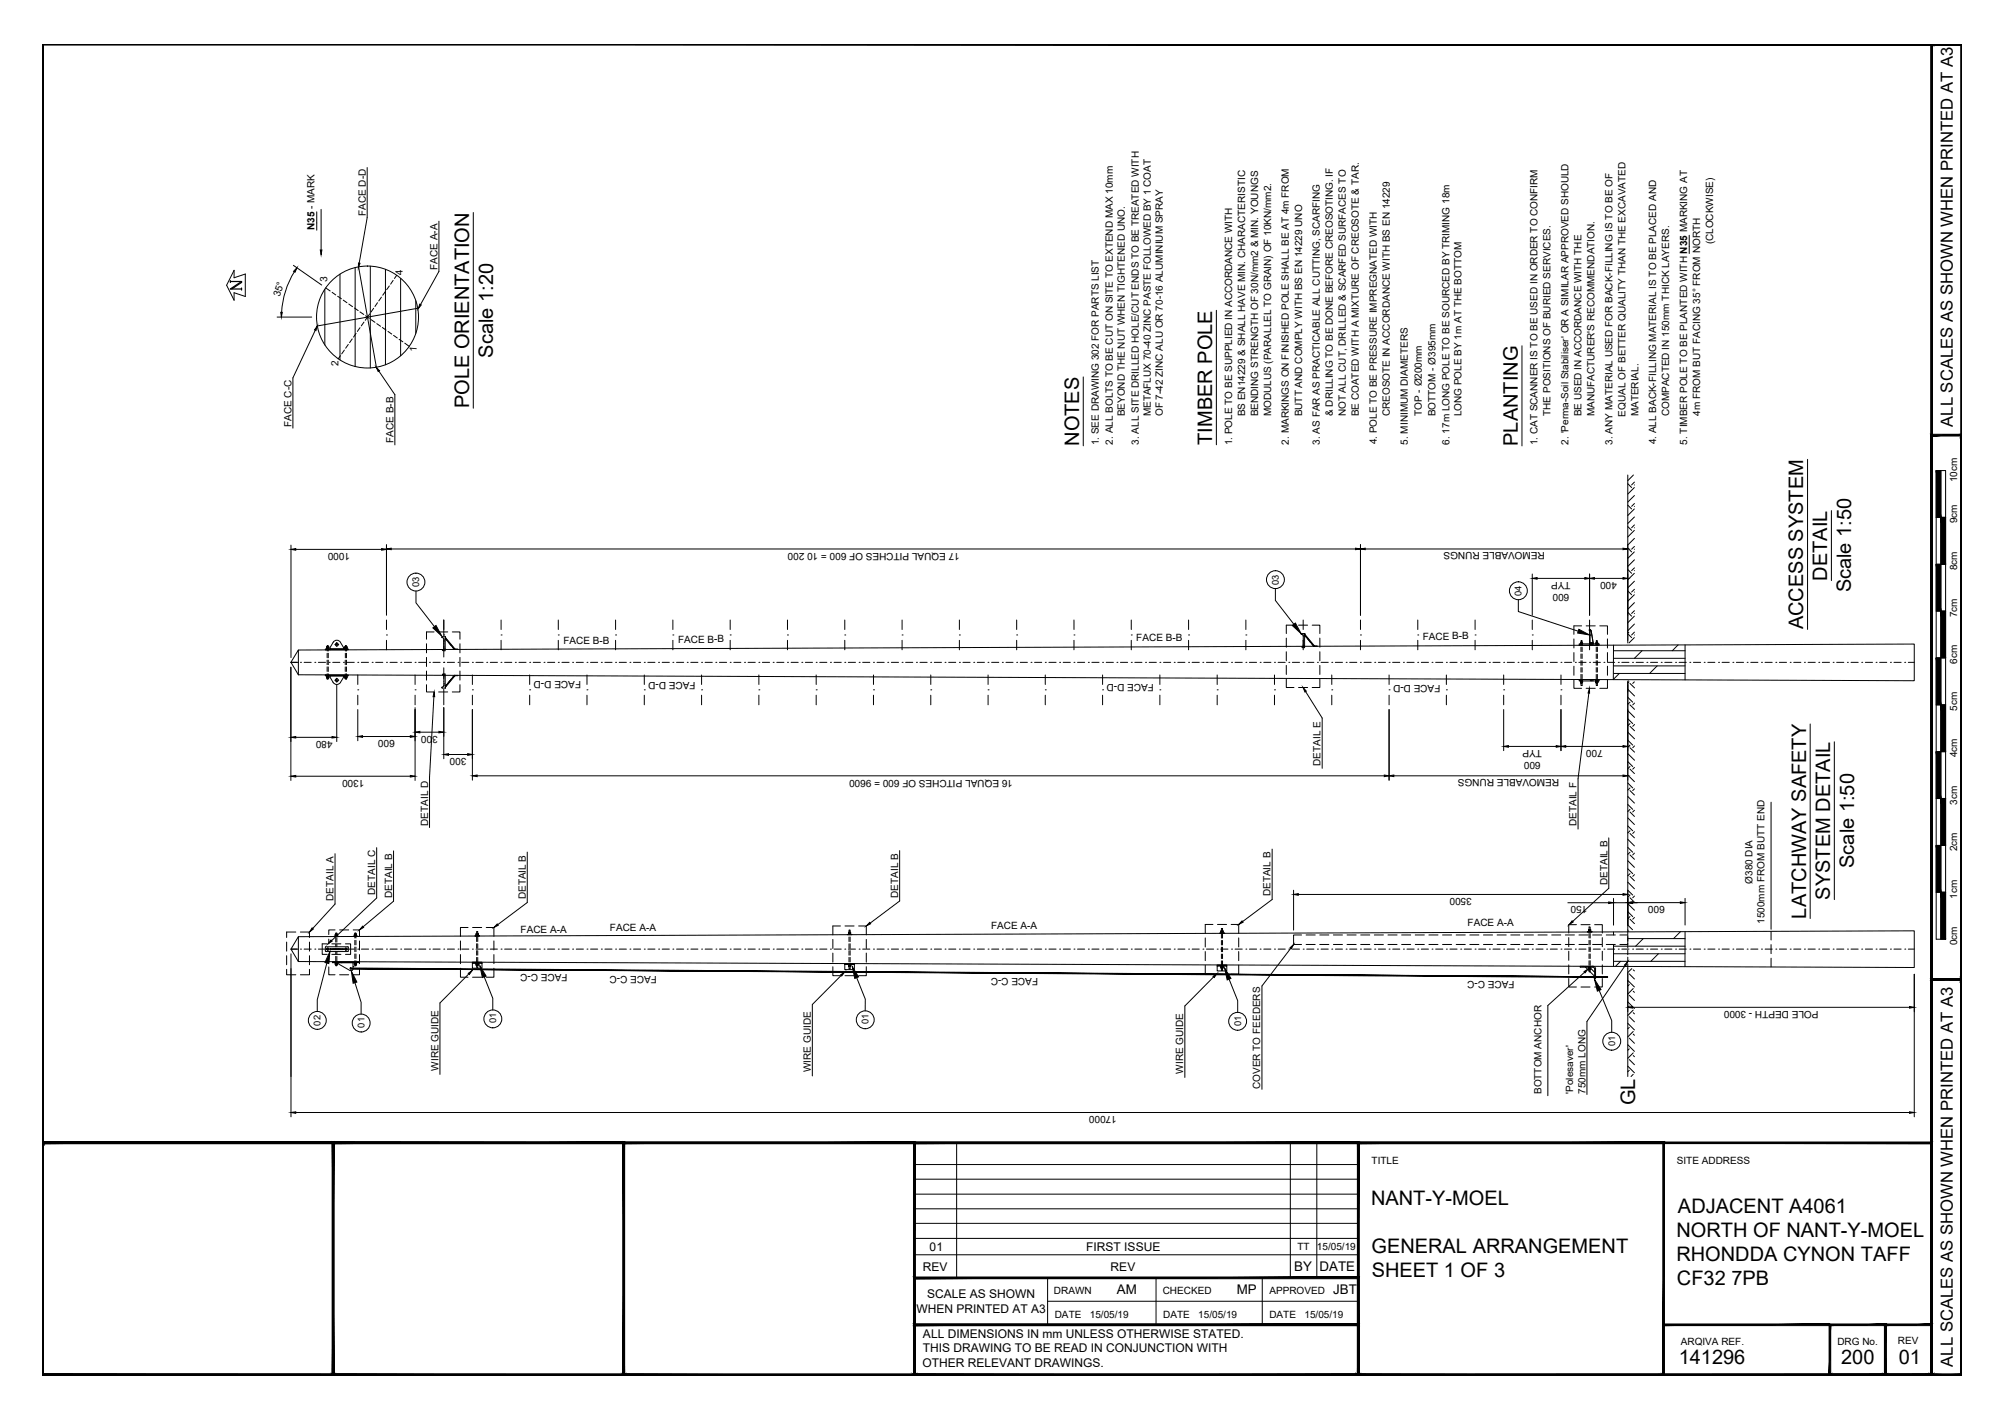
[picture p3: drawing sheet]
<svg xmlns="http://www.w3.org/2000/svg" width="420mm" height="297mm" viewBox="0 0 420 297" stroke-linecap="round" stroke-linejoin="round" font-family="sans-serif">
<defs><g id="words">
<g font-size="4.2">
<text x="103.3" y="74.9" transform="rotate(-90 103.3 74.9)">Scale 1:20</text>
<text x="98.2" y="85.5" transform="rotate(-90 98.2 85.5)">POLE ORIENTATION</text>
<text x="226" y="93.4" transform="rotate(-90 226 93.4)">NOTES</text>
<text x="253.9" y="93.2" transform="rotate(-90 253.9 93.2)">TIMBER POLE</text>
<text x="317.9" y="93.4" transform="rotate(-90 317.9 93.4)">PLANTING</text>
<text x="382.7" y="121.6" transform="rotate(-90 382.7 121.6)">DETAIL</text>
<text x="387.8" y="124.1" transform="rotate(-90 387.8 124.1)">Scale 1:50</text>
<text x="377.7" y="131.8" transform="rotate(-90 377.7 131.8)">ACCESS SYSTEM</text>
<text x="388.4" y="181.8" transform="rotate(-90 388.4 181.8)">Scale 1:50</text>
<text x="383.3" y="188.4" transform="rotate(-90 383.3 188.4)">SYSTEM DETAIL</text>
<text x="378.3" y="192.4" transform="rotate(-90 378.3 192.4)">LATCHWAY SAFETY</text>
<text x="342.5" y="231.5" transform="rotate(-90 342.5 231.5)">GL</text>
<text x="287.2" y="252.5">NANT-Y-MOEL</text>
<text x="351.5" y="254">ADJACENT A4061</text>
<text x="287.3" y="262.5">GENERAL ARRANGEMENT</text>
<text x="351.1" y="259.1">NORTH OF NANT-Y-MOEL</text>
<text x="287.3" y="267.5">SHEET 1 OF 3</text>
<text x="351.1" y="264.1">RHONDDA CYNON TAFF</text>
<text x="351.2" y="269.2">CF32 7PB</text>
<text x="351.6" y="285.7">141296</text>
<text x="385.6" y="285.7">200</text>
<text x="397.7" y="285.7">01</text>
</g>
<g font-size="3.5">
<text x="409" y="89.4" transform="rotate(-90 409 89.4)">ALL SCALES AS SHOWN WHEN PRINTED AT A3</text>
<text x="409" y="286.3" transform="rotate(-90 409 286.3)">ALL SCALES AS SHOWN WHEN PRINTED AT A3</text>
</g>
<g font-size="2.8">
<text x="271.1" y="266.3">BY</text>
<text x="276.4" y="266.3">DATE</text>
<text x="233.9" y="271.1">AM</text>
<text x="259" y="271.1">MP</text>
<text x="279.3" y="271.1">JBT</text>
</g>
<g font-size="2.5">
<text x="194.7" y="262">01</text>
<text x="227.5" y="262">FIRST ISSUE</text>
<text x="193.3" y="266.2">REV</text>
<text x="232.6" y="266.2">REV</text>
<text x="192" y="275">WHEN PRINTED AT A3</text>
<text x="194.2" y="272">SCALE AS SHOWN</text>
<text x="193.3" y="280.3">ALL DIMENSIONS IN mm UNLESS OTHERWISE STATED.</text>
<text x="193.2" y="286.3">OTHER RELEVANT DRAWINGS.</text>
<text x="193.3" y="283.3">THIS DRAWING TO BE READ IN CONJUNCTION WITH</text>
</g>
<g font-size="2.1">
<text x="76.6" y="45.3" transform="rotate(-90 76.6 45.3)">FACE D-D</text>
<text x="65.9" y="48.2" transform="rotate(-90 65.9 48.2)">N35 - MARK</text>
<text x="358.8" y="51.2" transform="rotate(-90 358.8 51.2)">(CLOCKWISE)</text>
<text x="68.5" y="59.1" transform="rotate(-87 68.5 59.1)">3</text>
<text x="84.4" y="57.5" transform="rotate(-92 84.4 57.5)">4</text>
<text x="91.6" y="56.5" transform="rotate(-90 91.6 56.5)">FACE A-A</text>
<text x="58.6" y="62.3" transform="rotate(-73 58.6 62.3)">35°</text>
<text x="70.9" y="76.8" transform="rotate(-90 70.9 76.8)">2</text>
<text x="87.3" y="73.6" transform="rotate(-85 87.3 73.6)">1</text>
<text x="61.1" y="89.5" transform="rotate(-90 61.1 89.5)">FACE C-C</text>
<text x="235.6" y="87.2" transform="rotate(-90 235.6 87.2)">BEYOND THE NUT WHEN TIGHTENED UNO.</text>
<text x="241" y="87.2" transform="rotate(-90 241 87.2)">METAFLUX 70-40 ZINC PASTE FOLLOWED BY 1 COAT</text>
<text x="243.6" y="87.2" transform="rotate(-90 243.6 87.2)">OF 7-42 ZINC ALU OR 70-16 ALUMINIUM SPRAY</text>
<text x="260.8" y="87.2" transform="rotate(-90 260.8 87.2)">BS EN14229 &amp; SHALL HAVE MIN. CHARACTERISTIC</text>
<text x="263.5" y="87.2" transform="rotate(-90 263.5 87.2)">BENDING STRENGTH OF 30N/mm2 &amp; MIN. YOUNGS</text>
<text x="266.2" y="87.2" transform="rotate(-90 266.2 87.2)">MODULUS (PARALLEL TO GRAIN) OF 10KN/mm2.</text>
<text x="272.7" y="87.2" transform="rotate(-90 272.7 87.2)">BUTT AND COMPLY WITH BS EN 14229 UNO</text>
<text x="279.2" y="87.2" transform="rotate(-90 279.2 87.2)">&amp; DRILLING TO BE DONE BEFORE CREOSOTING. IF</text>
<text x="281.9" y="87.2" transform="rotate(-90 281.9 87.2)">NOT ALL CUT, DRILLED &amp; SCARFED SURFACES TO</text>
<text x="284.6" y="87.2" transform="rotate(-90 284.6 87.2)">BE COATED WITH A MIXTURE OF CREOSOTE &amp; TAR.</text>
<text x="291.1" y="87.2" transform="rotate(-90 291.1 87.2)">CREOSOTE IN ACCORDANCE WITH BS EN 14229</text>
<text x="297.8" y="87.1" transform="rotate(-90 297.8 87.1)">TOP - Ø200mm</text>
<text x="300.7" y="87.2" transform="rotate(-90 300.7 87.2)">BOTTOM - Ø395mm</text>
<text x="306.1" y="87.2" transform="rotate(-90 306.1 87.2)">LONG POLE BY 1m AT THE BOTTOM</text>
<text x="324.8" y="87.1" transform="rotate(-90 324.8 87.1)">THE POSITIONS OF BURIED SERVICES.</text>
<text x="331.3" y="87.2" transform="rotate(-90 331.3 87.2)">BE USED IN ACCORDANCE WITH THE</text>
<text x="334" y="87.2" transform="rotate(-90 334 87.2)">MANUFACTURER'S RECOMMENDATION.</text>
<text x="340.5" y="87.2" transform="rotate(-90 340.5 87.2)">EQUAL OF BETTER QUALITY THAN THE EXCAVATED</text>
<text x="343.2" y="87.2" transform="rotate(-90 343.2 87.2)">MATERIAL.</text>
<text x="349.6" y="87.2" transform="rotate(-90 349.6 87.2)">COMPACTED IN 150mm THICK LAYERS.</text>
<text x="356.1" y="87.1" transform="rotate(-90 356.1 87.1)">4m FROM BUT FACING 35° FROM NORTH</text>
<text x="82.4" y="92.7" transform="rotate(-90 82.4 92.7)">FACE B-B</text>
<text x="230.2" y="93.3" transform="rotate(-90 230.2 93.3)">1. SEE DRAWING 302 FOR PARTS LIST</text>
<text x="233.1" y="93.1" transform="rotate(-90 233.1 93.1)">2. ALL BOLTS TO BE CUT ON SITE TO EXTEND MAX 10mm</text>
<text x="238.5" y="93.2" transform="rotate(-90 238.5 93.2)">3. ALL SITE DRILLED HOLE/CUT ENDS TO BE TREATED WITH</text>
<text x="258" y="93.3" transform="rotate(-90 258 93.3)">1. POLE TO BE SUPPLIED IN ACCORDANCE WITH</text>
<text x="270" y="93.1" transform="rotate(-90 270 93.1)">2. MARKINGS ON FINISHED POLE SHALL BE AT 4m FROM</text>
<text x="276.4" y="93.2" transform="rotate(-90 276.4 93.2)">3. AS FAR AS PRACTICABLE ALL CUTTING, SCARFING</text>
<text x="288.4" y="93.1" transform="rotate(-90 288.4 93.1)">4. POLE TO BE PRESSURE IMPREGNATED WITH</text>
<text x="294.8" y="93.2" transform="rotate(-90 294.8 93.2)">5. MINIMUM DIAMETERS</text>
<text x="303.6" y="93.2" transform="rotate(-90 303.6 93.2)">6. 17m LONG POLE TO BE SOURCED BY TRIMING 18m</text>
<text x="322.1" y="93.3" transform="rotate(-90 322.1 93.3)">1. CAT SCANNER IS TO BE USED IN ORDER TO CONFIRM</text>
<text x="328.5" y="93.1" transform="rotate(-90 328.5 93.1)">2. 'Perma-Soil Stabiliser' OR A SIMILAR APPROVED SHOULD</text>
<text x="337.7" y="93.2" transform="rotate(-90 337.7 93.2)">3. ANY MATERIAL USED FOR BACK-FILLING IS TO BE OF</text>
<text x="346.9" y="93.1" transform="rotate(-90 346.9 93.1)">4. ALL BACK-FILLING MATERIAL IS TO BE PLACED AND</text>
<text x="353.4" y="93.2" transform="rotate(-90 353.4 93.2)">5. TIMBER POLE TO BE PLANTED WITH N35 MARKING AT</text>
<text x="409.9" y="101" transform="rotate(-90 409.9 101)">10cm</text>
<text x="409.9" y="109.6" transform="rotate(-90 409.9 109.6)">9cm</text>
<text x="73.3" y="115.8" transform="rotate(-180 73.3 115.8)">1000</text>
<text x="201" y="115.8" transform="rotate(-180 201 115.8)">17 EQUAL PITCHES OF 600 = 10 200</text>
<text x="323.6" y="115.7" transform="rotate(-180 323.6 115.7)">REMOVABLE RUNGS</text>
<text x="409.9" y="119.5" transform="rotate(-90 409.9 119.5)">8cm</text>
<text x="328.7" y="124.4" transform="rotate(-180 328.7 124.4)">600</text>
<text x="329" y="121.9" transform="rotate(-180 329 121.9)">TYP</text>
<text x="338.7" y="121.9" transform="rotate(-180 338.7 121.9)">400</text>
<text x="409.9" y="129.3" transform="rotate(-90 409.9 129.3)">7cm</text>
<text x="118" y="135">FACE B-B</text>
<text x="142" y="134.6">FACE B-B</text>
<text x="238" y="134.2">FACE B-B</text>
<text x="298" y="134">FACE B-B</text>
<text x="121.7" y="142.6" transform="rotate(-180 121.7 142.6)">FACE D-D</text>
<text x="145.7" y="142.9" transform="rotate(-180 145.7 142.9)">FACE D-D</text>
<text x="241.7" y="143.3" transform="rotate(-180 241.7 143.3)">FACE D-D</text>
<text x="301.7" y="143.6" transform="rotate(-180 301.7 143.6)">FACE D-D</text>
<text x="409.9" y="139.1" transform="rotate(-90 409.9 139.1)">6cm</text>
<text x="409.9" y="148.9" transform="rotate(-90 409.9 148.9)">5cm</text>
<text x="69.6" y="155.2" transform="rotate(-180 69.6 155.2)">480</text>
<text x="82.7" y="155" transform="rotate(-180 82.7 155)">600</text>
<text x="91.7" y="154.1" transform="rotate(-180 91.7 154.1)">300</text>
<text x="97.7" y="158.8" transform="rotate(-180 97.7 158.8)">300</text>
<text x="276.6" y="160.4" transform="rotate(-90 276.6 160.4)">DETAIL E</text>
<text x="322.7" y="159.6" transform="rotate(-180 322.7 159.6)">600</text>
<text x="323" y="157.1" transform="rotate(-180 323 157.1)">TYP</text>
<text x="335.7" y="157.1" transform="rotate(-180 335.7 157.1)">700</text>
<text x="409.9" y="158.6" transform="rotate(-90 409.9 158.6)">4cm</text>
<text x="76.3" y="163.3" transform="rotate(-180 76.3 163.3)">1300</text>
<text x="212.2" y="163.3" transform="rotate(-180 212.2 163.3)">16 EQUAL PITCHES OF 600 = 9600</text>
<text x="326.6" y="163.3" transform="rotate(-180 326.6 163.3)">REMOVABLE RUNGS</text>
<text x="89.6" y="173" transform="rotate(-90 89.6 173)">DETAIL D</text>
<text x="330.2" y="173.1" transform="rotate(-90 330.2 173.1)">DETAIL F</text>
<text x="409.9" y="168.6" transform="rotate(-90 409.9 168.6)">3cm</text>
<text x="409.9" y="178.3" transform="rotate(-90 409.9 178.3)">2cm</text>
<text x="336.7" y="185.4" transform="rotate(-90 336.7 185.4)">DETAIL B</text>
<text x="367" y="185.1" transform="rotate(-90 367 185.1)">Ø380 DIA</text>
<text x="69.9" y="188.7" transform="rotate(-90 69.9 188.7)">DETAIL A</text>
<text x="78.6" y="187.4" transform="rotate(-90 78.6 187.4)">DETAIL C</text>
<text x="82.1" y="188.1" transform="rotate(-90 82.1 188.1)">DETAIL B</text>
<text x="110.1" y="188.4" transform="rotate(-90 110.1 188.4)">DETAIL B</text>
<text x="188.1" y="188.1" transform="rotate(-90 188.1 188.1)">DETAIL B</text>
<text x="266.1" y="187.7" transform="rotate(-90 266.1 187.7)">DETAIL B</text>
<text x="308.3" y="188.1" transform="rotate(-180 308.3 188.1)">3500</text>
<text x="332.5" y="189.8" transform="rotate(-180 332.5 189.8)">150</text>
<text x="348.7" y="189.8" transform="rotate(-180 348.7 189.8)">600</text>
<text x="409.9" y="188.3" transform="rotate(-90 409.9 188.3)">1cm</text>
<text x="109" y="195.5">FACE A-A</text>
<text x="127.7" y="195.1">FACE A-A</text>
<text x="207.6" y="194.6">FACE A-A</text>
<text x="307.4" y="194.1">FACE A-A</text>
<text x="369.6" y="193.5" transform="rotate(-90 369.6 193.5)">1500mm FROM BUTT END</text>
<text x="409.9" y="198" transform="rotate(-90 409.9 198)">0cm</text>
<text x="118.9" y="204" transform="rotate(-180 118.9 204)">FACE C-C</text>
<text x="137.6" y="204.5" transform="rotate(-180 137.6 204.5)">FACE C-C</text>
<text x="217.4" y="204.9" transform="rotate(-180 217.4 204.9)">FACE C-C</text>
<text x="317.2" y="205.5" transform="rotate(-180 317.2 205.5)">FACE C-C</text>
<text x="380.9" y="211.8" transform="rotate(-180 380.9 211.8)">POLE DEPTH - 3000</text>
<text x="91.8" y="224.3" transform="rotate(-90 91.8 224.3)">WIRE GUIDE</text>
<text x="169.8" y="224.6" transform="rotate(-90 169.8 224.6)">WIRE GUIDE</text>
<text x="247.8" y="224.9" transform="rotate(-90 247.8 224.9)">WIRE GUIDE</text>
<text x="233.9" y="233.8" transform="rotate(-180 233.9 233.8)">17000</text>
<text x="264" y="228.1" transform="rotate(-90 264 228.1)">COVER TO FEEDERS</text>
<text x="322.9" y="229.2" transform="rotate(-90 322.9 229.2)">BOTTOM ANCHOR</text>
<text x="329.5" y="229.1" transform="rotate(-90 329.5 229.1)">'Polesaver'</text>
<text x="332.1" y="229.1" transform="rotate(-90 332.1 229.1)">750mm LONG</text>
<text x="287.3" y="243.9">TITLE</text>
<text x="351.2" y="243.9">SITE ADDRESS</text>
<text x="271.7" y="261.9">TT</text>
<text x="275.8" y="261.9">15/05/19</text>
<text x="220.8" y="271.1">DRAWN</text>
<text x="243.5" y="271.1">CHECKED</text>
<text x="265.9" y="271.1">APPROVED</text>
<text x="220.9" y="276">DATE</text>
<text x="228.3" y="276">15/05/19</text>
<text x="243.6" y="276">DATE</text>
<text x="251" y="276">15/05/19</text>
<text x="265.9" y="276">DATE</text>
<text x="273.2" y="276">15/05/19</text>
<text x="352.1" y="281.6">ARQIVA REF.</text>
<text x="384.8" y="281.6">DRG No.</text>
<text x="397.5" y="281.6">REV</text>
</g>
<g font-size="2">
<text x="87.8" y="123" transform="rotate(-90 87.8 123)">03</text>
<text x="267.8" y="122.5" transform="rotate(-91 267.8 122.5)">03</text>
<text x="318.7" y="124.8" transform="rotate(-90 318.7 124.8)">04</text>
<text x="67.1" y="214.8" transform="rotate(-90 67.1 214.8)">02</text>
<text x="76.3" y="215.3" transform="rotate(-90 76.3 215.3)">01</text>
<text x="103.9" y="214.4" transform="rotate(-90 103.9 214.4)">01</text>
<text x="181.9" y="214.6" transform="rotate(-90 181.9 214.6)">01</text>
<text x="259.9" y="214.9" transform="rotate(-90 259.9 214.9)">01</text>
<text x="338.3" y="219.1" transform="rotate(-90 338.3 219.1)">01</text>
</g>
</g></defs>
<!-- layer: TEXT AND DIMENSIONS -->
<g fill="none" stroke="#000" stroke-width=".21">
<path d="M76.9 35.1v10.5l-1.7 9.5M61.5 55.6l5.9 4.1M61.7 56.9a18 18 0 0 0-2.7 8.5M66.3 44.4v3.8M67.3 43.9v8.5M71.2 57.4v18M74.4 56v20.8M77.6 55.8v21.3M80.7 56.4v20M83.9 58.3v16.2M91.9 46.3v10.6l-3.8 6.9M99.1 44.5v41"/>
<path d="M353.8 49.3v3.8M58 66.4h7.3M66 69.2l-4.7 10v10.5M68 60.6v11.7M79.4 77.7l3.3 5v10.5M87.1 63v6.8M226.9 79v14.4M254.8 65v28.2M318.8 72.4v21M340.9 99.5v35.2M342.1 99.5l-1.2 1.2M378.6 96.2v35.6"/>
<path d="M80.9 114.1v14.8M81.9 115h202M285 114.1v14.8M285.9 115h54M340.9 101.3l.8 .8M340.9 105.8l.8 .8M340.9 110.3l.8 .8M340.9 114.8l.8 .8M340.9 119.3l.8 .8M342.3 101.6h.1M342.3 106.1h.1M342.3 110.6h.1"/>
<path d="M342.3 115v.1M342.3 119.5h.1M342.3 102.1l-1.4 1.4M342.3 106.6l-1.4 1.4M342.3 111.1l-1.4 1.4M342.3 115.6l-1.4 1.4M342.3 103.8l-1.4 1.4M342.3 108.3l-1.4 1.4M342.3 112.8l-1.4 1.4M342.3 117.3l-1.4 1.4M342.3 101l-.6 .6M342.3 105.5l-.6 .6"/>
<path d="M342.3 110l-.6 .6M342.3 114.5l-.6 .5M342.3 119l-.6 .5M383.6 107v14.6M60.9 139.8v15.5M80.9 133h.1M80.9 129.9v2M80.9 134.1v2M87.1 123.8v2.5l3.9 5M89.3 134.9v1.9M89.3 137.7v1.9M90.9 132.4h-1.6v1.5"/>
<path d="M91.9 132.4h1.9M92.9 134.3h.1M92.9 138.7h.1M92.9 133h.1M92.9 129.9v3.2M92.9 134.1v3.5M92.9 139.9v2.2M93.3 133.7l1.9 2.3M94.7 132.4h1.6v1.5M96.3 134.9v1.9M96.3 137.7v1.9M105 133h.1"/>
<path d="M105 129.9v2M105 134.1v2M116.9 133h.1M116.9 129.9v2M116.9 134.1v2M128.9 133h.1M128.9 129.9v2M128.9 134.1v2M140.9 133h.1M140.9 129.9v2M140.9 134.1v2M152.9 133h.1"/>
<path d="M152.9 129.9v2M152.9 134.1v2M164.9 133h.1M164.9 129.9v2M164.9 134.1v2M176.9 133h.1M176.9 129.9v2M176.9 134.1v2M188.9 133h.1M188.9 129.9v2M188.9 134.1v2M200.9 133h.1"/>
<path d="M200.9 129.9v2M200.9 134.1v2M212.9 133h.1M212.9 129.9v2M212.9 134.1v2M224.9 133h.1M224.9 129.9v2M224.9 134.1v2M236.9 133h.1M236.9 129.9v2M236.9 134.1v2M248.9 133h.1"/>
<path d="M248.9 129.9v2M248.9 134.1v2M260.9 133h.1M260.9 129.9v2M260.9 134.1v2M267.1 123.3v2.5l3.9 5M269.4 133.7v1.9M269.4 136.5v1.9M269.4 139.4v1.9M271 131h-1.6v1.7M272 131h1.9M273 133h.1"/>
<path d="M273 129.9v2M273 134.1v2M273.3 133l1.9 2.3M274.8 131h1.6v1.7M276.4 133.7v1.9M276.4 136.5v1.9M276.4 139.4v1.9M285 133h.1M285 129.9v2M285 134.1v2M297 133h.1M297 129.9v2"/>
<path d="M297 134.1v2M309 133h.1M309 129.9v2M309 134.1v2M318 125.6v2.5l12.6 4.1M320.9 133h.1M320.9 120.2v8.7M320.9 129.9v2M320.9 134.1v2M322 121.2h9.9M329.7 133.8v1.9M329.7 136.7v1.9"/>
<path d="M329.7 139.6v1.9M331.3 131.1h-1.6v1.8M332.2 131.1h1.9M332.9 133h.1M332.9 120.2v8.7M332.9 129.9v2M332.9 134.1v2M334 121.2h5.9M335.1 131.1h1.6v1.8M336.7 133.8v1.9M336.7 136.7v1.9M336.7 139.6v1.9"/>
<path d="M338 136.3h14.9M338 137.9h14.9M338 139.5h14.9M338 135.1l-.1 7.3M340.9 123.8l.8 .8M340.9 128.3l.8 .8M340.9 132.8l.8 .8M342.3 124h.1M342.3 128.5h.1M342.3 133h.1M342.3 120.1l-1.4 1.4M342.3 124.6l-1.4 1.3"/>
<path d="M342.3 129.1l-1.4 1.4M342.3 133.6l-1.1 1.1M342.3 121.8l-1.4 1.3M342.3 126.2l-1.4 1.4M342.3 130.7l-1.4 1.4M342.3 123.4l-.6 .6M342.3 127.9l-.6 .6M342.3 132.4l-.6 .6M343.9 136.3l-1.6 1.6M347.1 139.5l-1.6 1.6M351.5 135.1l-1.2 1.2M352.9 135.1v7.3"/>
<path d="M61.9 154.5h7.6M70.5 143.5v11.8M74.9 144.5h.1M74.9 141.4v2M74.9 145.6v2M86.9 144.5h.1M86.9 141.4v2M86.9 145.6v2M86.9 148.2v6.1M87.9 153.4h4M89.3 143.4v1.5h1.6M89.3 140.6v1.9"/>
<path d="M90.9 145.9l-.9 16.9v10.6M91.9 144.9h1.9M92.9 143.3h.1M92.9 144.4v3.2M92.9 148.2v10.7M93.9 158.1h4M95.2 141.5l-1.9 2.3M96.3 143.4v1.5h-1.6M96.3 140.6v1.9M98.9 144.5h.1M98.9 141.4v2M98.9 145.6v2"/>
<path d="M98.9 148.6v14.8M110.9 144.5h.1M110.9 141.4v2M110.9 145.6v2M122.9 144.5h.1M122.9 141.4v2M122.9 145.6v2M134.9 144.5h.1M134.9 141.4v2M134.9 145.6v2M146.9 144.5h.1M146.9 141.4v2"/>
<path d="M146.9 145.6v2M158.9 144.5h.1M158.9 141.4v2M158.9 145.6v2M170.9 144.5h.1M170.9 141.4v2M170.9 145.6v2M183 144.5h.1M183 141.4v2M183 145.6v2M195 144.5h.1M195 141.4v2"/>
<path d="M195 145.6v2M207 144.5h.1M207 141.4v2M207 145.6v2M218.9 144.5h.1M218.9 141.4v2M218.9 145.6v2M230.9 144.5h.1M230.9 141.4v2M230.9 145.6v2M242.9 144.5h.1M242.9 141.4v2"/>
<path d="M242.9 145.6v2M254.9 144.5h.1M254.9 141.4v2M254.9 145.6v2M266.9 144.5h.1M266.9 141.4v2M266.9 145.6v2M269.4 142.2v1.8h1.6M272 144h1.9M273.5 144.9l3.4 5.5v10.6M276.4 142.2v1.8h-1.6M278.9 144.5h.1"/>
<path d="M278.9 141.4v2M278.9 145.6v2M290.9 144.5h.1M290.9 141.4v2M290.9 145.6v2M290.9 148.6v14.8M302.9 144.5h.1M302.9 141.4v2M302.9 145.6v2M314.9 144.5h.1M314.9 141.4v2M314.9 145.6v2"/>
<path d="M314.9 148.6v8.6M315.9 156.4h10.1M326.9 144.5h.1M326.9 141.4v2M326.9 145.6v2M326.9 148.6v8.6M327.9 156.4h12M329.7 142.4v1.8h1.6M332.2 144.2h1.9M332.8 145.2l-2.3 17.9v10.6M336.7 142.4v1.8h-1.6M338 141.1h14.9"/>
<path d="M339.2 141.1l-1.2 1.2M340.9 142.7h.1M340.9 142.8v52M340.9 159.5l1.1 1.1M340.9 155l1.1 1.1M340.9 150.6l1.1 1M340.9 146.1l1.1 1M340.9 157.9l1.5 1.4M340.9 153.4l1.5 1.4M340.9 148.9l1.5 1.4M340.9 144.4l1.5 1.4M341.2 142.8l-.3 .3"/>
<path d="M341.4 147.1l-.5 .5M341.4 151.6l-.5 .4M341.4 156.1l-.5 .4M341.4 156.6l1 1M341.4 152.1l1 1M341.4 147.7l1 .9M341.4 143.2l1 .9M342.3 142.8l-.3 .4M342.4 147.3l-.4 .4M342.4 151.8l-.4 .3M342.4 156.3l-.4 .3M379.1 151.7v40.7"/>
<path d="M384.2 155.4v33M70.2 178.8v10.6l-4.7 5.1M78.9 177.6v10.5l-9.4 8.9M82.4 178.2v10.6l-6.3 5.3M99.9 162.5h190M110.4 178.5v10.6l-6.1 4.6M188.4 178.2v10.5l-6.1 4.7M266.5 177.9v10.5l-6.2 4.7M291.9 162.5h48M337 175.5v10.6l-7.6 6.9M340.9 177.5l1.1 1M340.9 173l1.1 1"/>
<path d="M340.9 168.5l1.1 1M340.9 164l1.1 1.1M340.9 175.8l1.4 1.4M340.9 171.3l1.4 1.4M340.9 166.8l1.4 1.4M340.9 162.3l1.4 1.4M341.4 160.6l-.5 .4M341.4 165.1l-.5 .4M341.4 169.5l-.5 .5M341.4 174l-.5 .5M341.4 178.5l-.5 .5M341.4 179.1l.9 .9"/>
<path d="M341.4 174.6l.9 .9M341.4 170.1l.9 .9M341.4 165.6l.9 .9M341.4 161.1l.9 1M342.3 160.8l-.3 .3M342.3 165.2l-.3 .4M342.3 169.7l-.3 .4M342.3 174.2l-.3 .4M342.3 178.7l-.3 .4M371 168v26.7M60 197.3v1.9M60.9 199.8v34.2"/>
<path d="M62 195.2h-2v1.2M62.9 195.2h1.9v1.2M64.8 197.3v1.9M68.4 198.8h.4M68.5 197.7h-1v2.2h1M68.7 198.6v.4M68.9 196.7v1M68.9 199.9v1.7M69.5 197.7h1.9M69.5 199.9h1.9M70.2 194.8h-1.3v1M71.1 194.8h1.9"/>
<path d="M72.2 198.8h.4M72.4 197.7h1v2.2h-1M72.4 198.6v.4M74 194.8h1.3v1.4M75.3 197.1v1.9M75.3 200v1.9M96.4 197.1v1.9M96.4 200v1.9M98 194.3h-1.6v1.9M99 194.3h1.9M101.8 194.3h1.6v1.9M103.4 197.1v1.9"/>
<path d="M103.4 200v1.9M174.4 196.8v1.9M174.4 199.6v1.9M176 194h-1.6v1.8M177 194h1.9M179.8 194h1.6v1.8M181.4 196.8v1.9M181.4 199.6v1.9M252.4 196.5v1.9M252.4 199.3v1.9M254 193.7h-1.6v1.8M255 193.7h1.9"/>
<path d="M257.9 193.7h1.5v1.8M259.4 196.5v1.9M259.4 199.3v1.9M270.3 198.6l-6 7.9v21.7M270.9 186.5v8.3M271.9 187.4h68M328.4 189.1h8.5M328.6 196.4v1.9M328.6 199.3v1.9M330.2 193.7h-1.6v1.8M331.1 193.7h1.9M334 193.7h1.6v1.8"/>
<path d="M335.6 196.4v1.9M335.6 199.3v1.9M338 198.2h14.9M338 199.8h14.9M338 188.2v5.6M338 195.2v.7M338 197.8v4.6M338 189.1h2.9M340.9 195h.1M340.9 191l1.1 1M340.9 186.5l1.1 1M340.9 182l1.1 1"/>
<path d="M340.9 193.8l1 1M340.9 189.3l1.4 1.4M340.9 184.8l1.4 1.4M340.9 180.3l1.4 1.4M340.9 196.6h12M341.4 183l-.5 .5M341.4 187.5l-.5 .5M341.4 192l-.5 .5M341.4 192.6l.9 .9M341.4 188.1l.9 .9M341.4 183.6l.9 .9M342.3 183.2l-.3 .4"/>
<path d="M342.3 187.7l-.3 .4M342.3 192.2l-.3 .4M344.2 196.6l-1.6 1.6M347.4 199.8l-1.6 1.6M351.9 189.1h-9.9M352 195.2l-1.5 1.4M352.9 188.2v5.6M352.9 195.2v7.3M371 195.1v1.8M371 197.9v1.9M60 203.1v1.1h2M60 200.2v1.9"/>
<path d="M64.8 203.1v1.1h-1.9M64.8 200.2v1.9M68.5 201.7l-2.1 7.7v2.5M68.9 202.5v1.7h1.3M71.1 204.2h1.9M71.5 201.7h.1M73.9 202.5h.1M74.3 205.8l1.3 4.2v2.4M75.3 202.8v1.4h-1.3M96.4 202.8v1.9h1.6M98.2 204l-6.1 6.1v15M99 204.7h1.9"/>
<path d="M101.4 204.6l1.8 4.5v2.5M103.4 202.8v1.9h-1.6M174.4 202.5v1.9h1.6M176.2 204.3l-6.1 6.1v15M177 204.4h1.9M179.4 204.8l1.8 4.5v2.5M181.4 202.5v1.9h-1.6M252.4 202.2v1.9h1.6M254.2 204.6l-6 6.1v15M255 204.1h1.9M257.4 205.1l1.8 4.5v2.5M259.4 202.2v1.9h-1.5"/>
<path d="M328.6 205v1.8h1.6M328.6 202.1v1.9M331.1 206.8h1.9M331.9 203.7l-7.7 6.9v18.9M332.8 202.5h.3M334.9 207.5l2.7 6.3v2.4M335.6 205v1.8h-1.6M335.6 202.1v1.9M338 201.4h14.9M339.4 201.4l-1 1M340.4 202.3l-8 11.7v15.3M340.9 202.9v22.6"/>
<path d="M340.9 205.4l1.4 1.4M340.9 209.9l1.4 1.4M340.9 214.4l1.4 1.4M340.9 218.8l1.4 1.4M341.3 204l1 1.1M341.3 208.5l1 1.1M341.3 213l1 1.1M341.3 217.5l1 1M341.3 206.2l-.4 .3M341.3 210.7l-.4 .3M341.3 215.2l-.4 .3M341.3 219.7l-.4 .3"/>
<path d="M341.8 202.9l-.9 .8M342.1 203.2l.2 .2M342.1 207.6l.2 .3M342.1 212.1l.2 .3M342.1 216.6l.2 .3M342.1 207.1l-1.2 1.1M342.1 211.6l-1.2 1.1M342.1 216.1l-1.2 1.1M371 200.7v1.8M400.9 204.1v29.9M61.9 233h338.1M340.9 223.3l1.4 1.4"/>
<path d="M341.3 222l1 1M341.3 224.2l-.4 .3M342.1 221.1l.2 .3M342.1 220.6l-1.2 1.1M342.1 225l-.5 .5"/>
<circle cx="87.1" cy="121.9" r="1.87"/>
<circle cx="267.1" cy="121.4" r="1.87"/>
<circle cx="318" cy="123.8" r="1.87"/>
<circle cx="66.5" cy="213.8" r="1.87"/>
<circle cx="75.6" cy="214.3" r="1.87"/>
<circle cx="103.2" cy="213.4" r="1.87"/>
<circle cx="181.2" cy="213.6" r="1.87"/>
<circle cx="259.2" cy="213.9" r="1.87"/>
<circle cx="337.6" cy="218.1" r="1.87"/>
</g>
<!-- layer: MEDIUM THICKNESS -->
<g fill="none" stroke="#000" stroke-width=".21">
<path d="M60.9 138.7h1.6M60.9 138.7l1.6 2.7M62.5 136.2l338.4-1.3v7.7l-338.4-1.2zM62.5 136.2l-1.6 2.5M68.1 135.9h4.8v.2h-4.8zM70 134.3a.88 .88 0 0 1 1.3 .3l.7 1v.3h-2.9v-.3zM330.8 134.9h4.1v.3h-4.1zM331.1 134.9v.3M331.4 134.9v.3M332.8 131.9l.3 .1zM332.9 132h.4l.4 2.9h-.8zM333 132h.3l.4 2.9h-.7z"/>
<path d="M333.1 134.9v.3M333.3 134.9v.3M333.5 134.9v.3M333.7 134.9v.3M334.3 134.9v.3M334.6 134.9v.3M341 132.5h.1M68.1 141.4h4.8v.2h-4.8zM69.1 141.6h2.9a2.46 2.46 0 0 1-1.1 1.7 .89 .89 0 0 1-1.1-.4l-.7-1zM330.8 142.3h4.1v.3h-4.1zM331.1 142.3v.3M331.4 142.3v.3"/>
<path d="M333.1 142.3v.3M333.3 142.3v.3M333.5 142.3v.3M333.7 142.3v.3M334.3 142.3v.3M334.6 142.3v.3M340.9 142.8l.1 2.1M60.9 198.8h1.6M62.5 196.2l338.4-1.2v7.7l-338.4-1.3zM62.5 196.2l-1.6 2.6 1.6 2.6M68.1 198.4v.8M68.2 199.2l.1 .1"/>
<path d="M68.2 199.3h4.6M68.2 198.3h4.6M68.3 198.3l-.1 .1M69.1 198.7h2.8v.2h-2.8zM72.9 198.3v.9M72.9 199.2v.1M272.6 195.9h-1.7v1.9h1.7M273.6 195.9h1.9M273.6 197.8h1.9M276.4 195.9h1.9M276.4 197.8h1.9M279.3 195.9h1.9"/>
<path d="M279.3 197.8h1.9M282.1 195.9h1.9M282.1 197.8h1.9M285 195.9h1.9M285 197.8h1.9M287.9 195.9h1.9M287.9 197.8h1.9M290.7 195.9h1.9M290.7 197.8h1.9M293.6 195.9h1.9M293.6 197.8h1.9M296.4 195.9h1.9"/>
<path d="M296.4 197.8h1.9M299.3 195.9h1.9M299.3 197.8h1.9M302.1 195.9h1.9M302.1 197.8h1.9M305 195.9h1.9M305 197.8h1.9M307.9 195.9h1.9M307.9 197.8h1.9M310.7 195.9h1.9M310.7 197.8h1.9M313.6 195.9h1.9"/>
<path d="M313.6 197.8h1.9M316.4 195.9h1.9M316.4 197.8h1.9M319.3 195.9h1.9M319.3 197.8h1.9M322.1 195.9h1.9M322.1 197.8h1.9M325 195.9h1.9M325 197.8h1.9M327.9 195.9h1.9M327.9 197.8h1.9M330.7 195.9h1.9"/>
<path d="M330.7 197.8h1.9M333.6 195.9h1.9M333.6 197.8h1.9M336.4 195.9h1.9M336.4 197.8h1.9M339.3 195.9h1.6v1.9h-1.6M69.6 201.5h5.6v.2h-5.6zM70.3 201.5v.2M70.6 201.5v.2M73.4 203.3a.39 .39 0 0 0 .5-.3v-1.3h-3v.3l2.4 1.3M74.3 201.5v.2M74.6 201.5v.2"/>
<path d="M98.9 201.8h2.1v1h-2.1zM98.9 201.5h2.1v.3h-2.1zM176.9 202h2.1v1.1h-2.1zM176.9 201.8h2.1v.2h-2.1zM254.9 202.3h2v1.1h-2zM254.9 202.1h2v.2h-2zM332.1 202.6l1.9 1.9v.5M332.8 202.4v.2M332.9 202.6l1.1 1.1M333.1 202.4v.2M333.6 202.4h-2.6v.2l2.8 .1 .2 .3v2M333.6 202.4a.6 .6 0 0 1 .6 .6"/>
<path d="M334.2 203v2h-.2"/>
<circle cx="77" cy="66.4" r="10.7"/>
<circle cx="70.5" cy="135" r=".31"/>
<circle cx="70.5" cy="142.5" r=".31"/>
<circle cx="68.7" cy="198.8" r=".14"/>
<circle cx="72.4" cy="198.8" r=".14"/>
<circle cx="73.4" cy="202.9" r=".14"/>
</g>
<!-- layer: TEXT AND DIMENSIONS -->
<g fill="#000" stroke="#000" stroke-width=".21">
<path d="M62.2 56.1l-.4 .9-.3-.2zM67.1 52.4h.3l-.1 1zM75.1 55.1l.3 .1-.3 .9zM58.8 65.4h.3l-.2 1zM66.4 68.3l-.2 1-.3-.2zM78.8 76.9l.7 .8-.3 .1zM87.9 63.7l.3 .2-.6 .8zM80.9 115l1-.2v.3zM283.9 114.8l1.1 .2-1.1 .1zM285 115l.9-.2v.3zM339.9 114.8l1 .2-1 .1zM90.7 131.5l.6-.5 1.2 2.2z"/>
<path d="M270.7 131l.6-.5 1.2 2.2zM320.9 121.2l1.1-.2v.3zM330.7 131.8l2.2 1.2-2.5-.4zM331.9 121l1 .2-1 .1zM332.9 121.2l1.1-.2v.3zM339.9 121l1 .2-1 .1zM60.9 154.5l1-.2v.3zM69.5 154.3l1 .2-1 .1zM86.9 153.4l1-.2v.3zM90.9 144.9l.1 1h-.3zM91.9 153.2l1 .2-1 .1zM92.9 158.1l1-.2v.3z"/>
<path d="M97.9 157.9l1 .2-1 .1zM272.9 144l.7 .8-.3 .2zM314.9 156.4l1-.2v.3zM326 156.2l.9 .2-.9 .1zM326.9 156.4l1-.2v.3zM332.9 144.2v1h-.3zM339.9 156.2l1 .2-1 .1zM98.9 162.5l1-.2v.4zM289.9 162.3l1 .2-1 .2zM290.9 162.5l1-.2v.4zM339.9 162.3l1 .2-1 .2zM65.4 194.4l.2 .2-.8 .6z"/>
<path d="M69.3 196.9l.3 .2-.9 .6zM76 194l.2 .3-.9 .5zM104.1 193.5l.3 .3-1 .5zM182.1 193.2l.3 .3-1 .5zM260.1 192.9l.3 .3-1 .5zM270.2 198.5l.7-.7-.4 1zM270.9 187.4l1-.2v.3zM329.3 192.9l.2 .2-.8 .6zM336.9 188.9l1.1 .2-1.1 .2zM339.9 187.2l1 .2-1 .1zM340.9 189.1l1.1-.2v.4zM351.9 188.9l1 .2-1 .2z"/>
<path d="M69.1 199.3l-.2 2.5-.8-.2zM73.6 203.5l1.1 2.2-.7 .3zM98.1 203.9l.8-.6-.6 .8zM100.5 202.3l1.3 2.2-.8 .3zM176.1 204.2l.8-.6-.6 .8zM178.5 202.5l1.3 2.1-.8 .4zM254.1 204.5l.8-.6-.6 .9zM256.5 202.8l1.3 2.2-.8 .3zM331.8 203.5l.8-.5-.6 .8zM334 205.1l1.3 2.2-.7 .3zM340.9 201.4l-.4 1-.3-.2zM60.9 233l1-.1v.3z"/>
<path d="M400 232.9l.9 .1-.9 .2z"/>
<path d="M73.4 202.9l263.3 1.9v-.2zM73.4 202.8l263.3 1.8-263.3-1.7z"/>
</g>
<!-- layer: 02 - HIDDEN LINES -->
<g fill="none" stroke="#000" stroke-width=".21">
<path d="M81.5 59.9l-.5 .8M82.3 58.7l-.5 .8M83.1 57.7l-.5 .6M68.2 60.3l1 .7M69.6 61.2l.7 .6M70.7 62.1l.8 .5M71.3 74.5l-.5 .7M71.9 62.9l.8 .5M72.1 73.3l-.5 .8M72.9 72.2l-.5 .7M73.1 63.7l.7 .5M73.8 71l-.6 .8"/>
<path d="M74.2 64.5l.8 .6M74.6 69.8l-.6 .8M75.4 65.3l.8 .6M75.4 68.6l-.5 .8M76.2 67.5l-.5 .8M76.6 66.1l.8 .6M77.4 65.8l-.9 1.3M77.8 67l.7 .5M78.3 64.6l-.6 .8M78.9 67.8l.8 .5M79.1 63.4l-.6 .8M79.9 62.3l-.6 .7"/>
<path d="M80.1 68.6l.8 .6M80.7 61.1l-.5 .7M81.3 69.4l.7 .6M82.4 70.3l.8 .5M83.6 71.1l.8 .5M84.8 71.9l.9 .7"/>
</g>
<!-- layer: AXE -->
<path d="M75.1 55.9l3.7 21M87.5 64.6l-21.1 3.7" fill="none" stroke="#000" stroke-width=".21"/>
<!-- layer: 0 -->
<g fill="none" stroke="#000" stroke-width=".21">
<path d="M405.5 98.6h2v98.1h-2zM406.5 98.6v98.1M405.5 118.2h2M405.5 108.4h2M60.9 138.7h1.3M62.9 138.7h.1M63.7 138.7h1.5M65.9 138.7h.1M66.7 138.7h1.5M68.9 138.7h.1M69.7 138.7h1.5M71.9 138.7h.1"/>
<path d="M72.7 138.7h1.5M74.9 138.7h.1M75.7 138.7h1.5M77.9 138.7h.1M78.7 138.7h1.5M80.9 138.7h.1M81.7 138.7h1.5M83.9 138.7h.1M84.7 138.7h1.5M86.9 138.7h.1M87.7 138.7h1.5M89.9 138.7h.1"/>
<path d="M90.7 138.7h1.5M92.9 138.7h.1M93.7 138.7h1.5M95.9 138.7h.1M96.7 138.7h1.5M98.9 138.7h.1M99.7 138.7h1.5M101.9 138.7h.1M102.7 138.7h1.5M104.9 138.7h.1M105.7 138.7h1.5M107.9 138.7h.1"/>
<path d="M108.7 138.7h1.5M110.9 138.7h.1M111.7 138.7h1.5M113.9 138.7h.1M114.7 138.7h1.5M116.9 138.7h.1M117.7 138.7h1.5M119.9 138.7h.1M120.7 138.7h1.5M122.9 138.7h.1M123.7 138.7h1.5M125.9 138.7h.1"/>
<path d="M126.7 138.7h1.5M128.9 138.7h.1M129.7 138.7h1.5M131.9 138.7h.1M132.7 138.7h1.5M134.9 138.7h.1M135.7 138.7h1.5M137.9 138.7h.1M138.7 138.7h1.5M140.9 138.7h.1M141.7 138.7h1.5M143.9 138.7h.1"/>
<path d="M144.7 138.7h1.5M146.9 138.7h.1M147.7 138.7h1.5M149.9 138.7h.1M150.7 138.7h1.5M152.9 138.7h.1M153.7 138.7h1.5M155.9 138.7h.1M156.7 138.7h1.5M158.9 138.7h.1M159.7 138.7h1.5M161.9 138.7h.1"/>
<path d="M162.7 138.7h1.5M164.9 138.7h.1M165.7 138.7h1.5M167.9 138.7h.1M168.7 138.7h1.5M170.9 138.7h.1M171.7 138.7h1.5M173.9 138.7h.1M174.7 138.7h1.5M176.9 138.7h.1M177.7 138.7h1.5M179.9 138.7h.1"/>
<path d="M180.7 138.7h1.5M183 138.7h.1M183.7 138.7h1.5M185.9 138.7h.1M186.7 138.7h1.5M188.9 138.7h.1M189.7 138.7h1.5M191.9 138.7h.1M192.7 138.7h1.5M194.9 138.7h.1M195.7 138.7h1.5M197.9 138.7h.1"/>
<path d="M198.7 138.7h1.5M200.9 138.7h.1M201.7 138.7h1.5M203.9 138.7h.1M204.7 138.7h1.5M206.9 138.7h.1M207.7 138.7h1.5M209.9 138.7h.1M210.7 138.7h1.5M212.9 138.7h.1M213.7 138.7h1.5M215.9 138.7h.1"/>
<path d="M216.7 138.7h1.5M218.9 138.7h.1M219.7 138.7h1.5M221.9 138.7h.1M222.7 138.7h1.5M224.9 138.7h.1M225.7 138.7h1.5M228 138.7h.1M228.7 138.7h1.5M230.9 138.7h.1M231.7 138.7h1.5M233.9 138.7h.1"/>
<path d="M234.7 138.7h1.5M236.9 138.7h.1M237.7 138.7h1.5M239.9 138.7h.1M240.7 138.7h1.5M242.9 138.7h.1M243.7 138.7h1.5M245.9 138.7h.1M246.7 138.7h1.5M248.9 138.7h.1M249.7 138.7h1.5M251.9 138.7h.1"/>
<path d="M252.7 138.7h1.5M254.9 138.7h.1M255.7 138.7h1.5M257.9 138.7h.1M258.7 138.7h1.5M260.9 138.7h.1M261.7 138.7h1.5M263.9 138.7h.1M264.7 138.7h1.5M266.9 138.7h.1M267.7 138.7h1.5M269.9 138.7h.1"/>
<path d="M270.7 138.7h1.5M273 138.7h.1M273.7 138.7h1.5M275.9 138.7h.1M276.7 138.7h1.5M278.9 138.7h.1M279.7 138.7h1.5M281.9 138.7h.1M282.7 138.7h1.5M284.9 138.7h.1M285.7 138.7h1.5M287.9 138.7h.1"/>
<path d="M288.7 138.7h1.5M290.9 138.7h.1M291.7 138.7h1.5M293.9 138.7h.1M294.7 138.7h1.5M296.9 138.7h.1M297.7 138.7h1.5M299.9 138.7h.1M300.7 138.7h1.5M302.9 138.7h.1M303.7 138.7h1.5M306 138.7h.1"/>
<path d="M306.7 138.7h1.5M308.9 138.7h.1M309.7 138.7h1.5M311.9 138.7h.1M312.7 138.7h1.5M314.9 138.7h.1M315.7 138.7h1.5M318 138.7h.1M318.7 138.7h1.5M320.9 138.7h.1M321.7 138.7h1.5M323.9 138.7h.1"/>
<path d="M324.7 138.7h1.5M326.9 138.7h.1M327.7 138.7h1.5M330 138.7h.1M330.7 138.7h1.5M332.9 138.7h.1M333.7 138.7h1.5M335.9 138.7h.1M336.7 138.7h1.5M338.9 138.7h.1M339.7 138.7h1.5M341.9 138.7h.1"/>
<path d="M342.7 138.7h1.5M344.9 138.7h.1M345.7 138.7h1.5M347.9 138.7h.1M348.7 138.7h1.5M351 138.7h.1M351.7 138.7h1.5M353.9 138.7h.1M354.7 138.7h1.5M356.9 138.7h.1M357.7 138.7h1.5M359.9 138.7h.1"/>
<path d="M360.7 138.7h1.5M363 138.7h.1M363.7 138.7h1.5M365.9 138.7h.1M366.7 138.7h1.5M368.9 138.7h.1M369.7 138.7h1.5M371.9 138.7h.1M372.7 138.7h1.5M375 138.7h.1M375.7 138.7h1.5M377.9 138.7h.1"/>
<path d="M378.7 138.7h1.5M380.9 138.7h.1M381.7 138.7h1.5M383.9 138.7h.1M384.7 138.7h1.5M386.9 138.7h.1M387.7 138.7h1.5M389.9 138.7h.1M390.7 138.7h1.5M392.9 138.7h.1M393.7 138.7h1.5M396 138.7h.1"/>
<path d="M396.7 138.7h1.5M398.9 138.7h.1M399.7 138.7h1.2M405.5 137.8h2M405.5 128h2M405.5 157.5h2M405.5 147.7h2M405.5 177.1h2M405.5 167.3h2M60.9 198.8h1.3M62.9 198.8h.1M63.7 198.8h1.5"/>
<path d="M65.9 198.8h.1M66.7 198.8h1.5M68.9 198.8h.1M69.7 198.8h1.5M71.9 198.8h.1M72.7 198.8h1.5M74.9 198.8h.1M75.7 198.8h1.5M77.9 198.8h.1M78.7 198.8h1.5M80.9 198.8h.1M81.7 198.8h1.5"/>
<path d="M83.9 198.8h.1M84.7 198.8h1.5M86.9 198.8h.1M87.7 198.8h1.5M89.9 198.8h.1M90.7 198.8h1.5M92.9 198.8h.1M93.7 198.8h1.5M95.9 198.8h.1M96.7 198.8h1.5M98.9 198.8h.1M99.7 198.8h1.5"/>
<path d="M101.9 198.8h.1M102.7 198.8h1.5M105 198.8h.1M105.7 198.8h1.5M107.9 198.8h.1M108.7 198.8h1.5M110.9 198.8h.1M111.7 198.8h1.5M113.9 198.8h.1M114.7 198.8h1.5M116.9 198.8h.1M117.7 198.8h1.5"/>
<path d="M119.9 198.8h.1M120.7 198.8h1.5M122.9 198.8h.1M123.7 198.8h1.5M125.9 198.8h.1M126.7 198.8h1.5M128.9 198.8h.1M129.7 198.8h1.5M131.9 198.8h.1M132.7 198.8h1.5M134.9 198.8h.1M135.7 198.8h1.5"/>
<path d="M138 198.8h.1M138.7 198.8h1.5M140.9 198.8h.1M141.7 198.8h1.5M143.9 198.8h.1M144.7 198.8h1.5M146.9 198.8h.1M147.7 198.8h1.5M150 198.8h.1M150.7 198.8h1.5M152.9 198.8h.1M153.7 198.8h1.5"/>
<path d="M155.9 198.8h.1M156.7 198.8h1.5M158.9 198.8h.1M159.7 198.8h1.5M162 198.8h.1M162.7 198.8h1.5M164.9 198.8h.1M165.7 198.8h1.5M167.9 198.8h.1M168.7 198.8h1.5M170.9 198.8h.1M171.7 198.8h1.5"/>
<path d="M173.9 198.8h.1M174.7 198.8h1.5M176.9 198.8h.1M177.7 198.8h1.5M179.9 198.8h.1M180.7 198.8h1.5M183 198.8h.1M183.7 198.8h1.5M185.9 198.8h.1M186.7 198.8h1.5M188.9 198.8h.1M189.7 198.8h1.5"/>
<path d="M191.9 198.8h.1M192.7 198.8h1.5M195 198.8h.1M195.7 198.8h1.5M197.9 198.8h.1M198.7 198.8h1.5M200.9 198.8h.1M201.7 198.8h1.5M203.9 198.8h.1M204.7 198.8h1.5M207 198.8h.1M207.7 198.8h1.5"/>
<path d="M209.9 198.8h.1M210.7 198.8h1.5M212.9 198.8h.1M213.7 198.8h1.5M215.9 198.8h.1M216.7 198.8h1.5M218.9 198.8h.1M219.7 198.8h1.5M221.9 198.8h.1M222.7 198.8h1.5M224.9 198.8h.1M225.7 198.8h1.5"/>
<path d="M228 198.8h.1M228.7 198.8h1.5M230.9 198.8h.1M231.7 198.8h1.5M233.9 198.8h.1M234.7 198.8h1.5M236.9 198.8h.1M237.7 198.8h1.5M240 198.8h.1M240.7 198.8h1.5M242.9 198.8h.1M243.7 198.8h1.5"/>
<path d="M245.9 198.8h.1M246.7 198.8h1.5M248.9 198.8h.1M249.7 198.8h1.5M252 198.8h.1M252.7 198.8h1.5M254.9 198.8h.1M255.7 198.8h1.5M257.9 198.8h.1M258.7 198.8h1.5M260.9 198.8h.1M261.7 198.8h1.5"/>
<path d="M263.9 198.8h.1M264.7 198.8h1.5M266.9 198.8h.1M267.7 198.8h1.5M269.9 198.8h.1M270.7 198.8h1.5M273 198.8h.1M273.7 198.8h1.5M275.9 198.8h.1M276.7 198.8h1.5M278.9 198.8h.1M279.7 198.8h1.5"/>
<path d="M281.9 198.8h.1M282.7 198.8h1.5M285 198.8h.1M285.7 198.8h1.5M287.9 198.8h.1M288.7 198.8h1.5M290.9 198.8h.1M291.7 198.8h1.5M293.9 198.8h.1M294.7 198.8h1.5M297 198.8h.1M297.7 198.8h1.5"/>
<path d="M299.9 198.8h.1M300.7 198.8h1.5M302.9 198.8h.1M303.7 198.8h1.5M306 198.8h.1M306.7 198.8h1.5M309 198.8h.1M309.7 198.8h1.5M311.9 198.8h.1M312.7 198.8h1.5M314.9 198.8h.1M315.7 198.8h1.5"/>
<path d="M318 198.8h.1M318.7 198.8h1.5M320.9 198.8h.1M321.7 198.8h1.5M323.9 198.8h.1M324.7 198.8h1.5M326.9 198.8h.1M327.7 198.8h1.5M330 198.8h.1M330.7 198.8h1.5M332.9 198.8h.1M333.7 198.8h1.5"/>
<path d="M335.9 198.8h.1M336.7 198.8h1.5M338.9 198.8h.1M339.7 198.8h1.5M342 198.8h.1M342.7 198.8h1.5M344.9 198.8h.1M345.7 198.8h1.5M347.9 198.8h.1M348.7 198.8h1.5M351 198.8h.1M351.7 198.8h1.5"/>
<path d="M354 198.8h.1M354.7 198.8h1.5M356.9 198.8h.1M357.7 198.8h1.5M359.9 198.8h.1M360.7 198.8h1.5M363 198.8h.1M363.7 198.8h1.5M365.9 198.8h.1M366.7 198.8h1.5M368.9 198.8h.1M369.7 198.8h1.5"/>
<path d="M371.9 198.8h.1M372.7 198.8h1.5M375 198.8h.1M375.7 198.8h1.5M377.9 198.8h.1M378.7 198.8h1.5M380.9 198.8h.1M381.7 198.8h1.5M383.9 198.8h.1M384.7 198.8h1.5M387 198.8h.1M387.7 198.8h1.5"/>
<path d="M389.9 198.8h.1M390.7 198.8h1.5M392.9 198.8h.1M393.7 198.8h1.5M396 198.8h.1M396.7 198.8h1.5M399 198.8h.1M399.7 198.8h1.2M405.5 186.9h2M340.9 203.9v8M342 211h58M400.9 204.1v7.8"/>
<path d="M200.4 239.4v28.3M270.3 239.4v28.3M275.8 239.4v28.3M191.5 250.1h93M191.5 247h93M191.5 243.9h93M191.5 256.3h93M191.5 253.2h93M191.5 259.4h93M191.5 262.8h93M219.4 267.7v9.8M219.4 272.6h65.1"/>
<path d="M242.1 267.7v9.8M264.4 267.7v9.8"/>
</g>
<g fill="#000" stroke="#000" stroke-width=".21">
<path d="M340.9 211l1.1-.2v.4zM400 210.8l.9 .2-.9 .2z"/>
<path d="M8.9 9.3l.2 .1h401.6zM8.9 9.3h402l-.2 .1z"/>
<path d="M404.4 9.3l.3 .1zM404.4 9.3l.3 .1-.3 278.6zM404.7 9.4l-.3 278.6 .3-.1zM404.4 288l.3-.1z"/>
<path d="M404.6 9.3l.1 .1h6zM404.6 9.3h6.3l-.2 .1z"/>
<path d="M410.7 9.4v278.5l.2-278.6zM410.9 9.3v278.7l-.2-.1z"/>
<path d="M410.7 9.4v278.5l.2-278.6zM410.9 9.3v278.7l-.2-.1z"/>
<path d="M404.4 91l.3 .3 6.2-.3zM404.7 91.3l6.2-.3-.2 .3zM410.9 91l-.2 .3z"/>
<path d="M404.4 91l.3 114v-113.7zM404.4 91l.3 114-.3 .3z"/>
<path d="M405.5 98.6l1 9.8v-9.8zM405.5 98.6l1 9.8h-1z"/>
<path d="M410.9 91.1l-.2 .2 .2 113.9zM410.7 91.3l.2 113.9-.2-.2zM410.7 205l.2 .3zM404.7 205h6l.2 .3zM404.7 205l-.3 .3h6.5z"/>
<path d="M405.5 118.2l1 9.8v-9.8zM405.5 118.2l1 9.8h-1z"/>
<path d="M406.5 108.4l1 9.8v-9.8zM406.5 108.4l1 9.8h-1z"/>
<path d="M405.5 137.8l1 9.8v-9.8zM405.5 137.8l1 9.8h-1z"/>
<path d="M406.5 128l1 9.8v-9.8zM406.5 128l1 9.8h-1z"/>
<path d="M405.5 157.5l1 9.8v-9.8zM405.5 157.5l1 9.8h-1z"/>
<path d="M406.5 147.6l1 9.9v-9.9zM406.5 147.6l1 9.9h-1z"/>
<path d="M405.5 177.1l1 9.8v-9.8zM405.5 177.1l1 9.8h-1z"/>
<path d="M406.5 167.3l1 9.8v-9.8zM406.5 167.3l1 9.8h-1z"/>
<path d="M406.5 186.9l1 9.8v-9.8zM406.5 186.9l1 9.8h-1z"/>
<path d="M404.4 205l.3 .3 6.2-.3zM404.7 205.3l6.2-.3-.2 .3zM410.9 205l-.2 .3z"/>
<path d="M410.9 205.1l-.2 .2 .2 82.7zM410.7 205.3l.2 82.7-.2-.1zM410.7 287.9l.2 .1z"/>
<path d="M8.9 239.2l.2 .4zM8.9 239.2l395.5 .4h-395.3zM8.9 239.2l395.5 .4 .3-.4z"/>
<path d="M9.1 239.6h60.5l.3-.4zM8.9 239.2h61l-60.8 .4zM8.9 239.2l.2 .4z"/>
<path d="M69.9 239.6h60.6l.3-.4zM69.6 239.2h61.2l-60.9 .4zM69.6 239.2l.3 48.7v-48.3zM69.6 239.2l.3 48.7-.3 .1zM69.6 288l.3-.1z"/>
<path d="M130.8 239.6h60.5l.4-.4zM130.5 239.2h61.2l-60.9 .4zM130.5 239.2l.3 48.7v-48.3zM130.5 239.2l.3 48.7-.3 .1zM130.5 288l.3-.1z"/>
<path d="M191.7 239.6h92.6l.4-.4zM191.3 239.2h93.4l-93 .4zM191.3 239.2l.4 48.7v-48.3zM191.3 239.2l.4 48.7-.4 .1zM191.3 288l.4-.1z"/>
<path d="M284.7 239.6h63.6l.3-.4zM284.3 239.2h64.3l-63.9 .4zM284.3 239.2l.4 48.7v-48.3zM284.3 239.2l.4 48.7-.4 .1zM284.3 288l.4-.1z"/>
<path d="M404.7 239.2l-.3 .4 .3 48.4zM404.4 239.6l.3 48.4-.3-.1zM404.4 287.9l.3 .1z"/>
<path d="M191.3 277.3l.4 .4 93-.4zM191.7 277.7l93-.4-.4 .4zM284.7 277.3l-.4 .4 .4 10.3zM284.3 277.7l.4 10.3-.4-.1zM284.3 287.9l.4 .1z"/>
<path d="M191.3 277.7h93.4l-.4-.4zM191.3 277.7l.4-.4h92.6zM191.3 267.5v10.2l.4-.4zM191.3 267.5l.4 .4v9.4zM191.3 267.5l.4 .4 93-.4zM191.7 267.9l93-.4-.4 .4zM284.7 267.5l-.4 .4 .4 9.8zM284.3 267.9l.4 9.8-.4-.4z"/>
<path d="M383.1 277.3l.3 .4 11.7-.4zM383.4 277.7l11.7-.4-.4 .4zM394.7 277.7l.4 10.3v-10.7zM394.7 277.7l.4 10.3-.4-.1zM394.7 287.9l.4 .1z"/>
<path d="M348.5 277.7h34.8v-.4zM348.5 277.3h34.8l-34.8 .4z"/>
<path d="M394.7 277.3l.4 .4 9.6-.4zM395.1 277.7l9.6-.4-.3 .4zM404.7 277.3l-.3 .4 .3 10.3zM404.4 277.7l.3 10.3-.3-.1zM404.4 287.9l.3 .1z"/>
<path d="M9.1 9.4l-.2 278.6 .2-.1zM8.9 9.3l.2 .1-.2 278.6z"/>
<path d="M9.1 239.6l-.2 48.4 .2-.1zM8.9 239.4l.2 .2-.2 48.4z"/>
<path d="M9.1 287.9l60.7 .1-.2-.1zM9.1 287.9l60.7 .1h-60.9z"/>
<path d="M69.6 287.9l.3 .1zM69.9 239.2v48.8l-.3-.1zM69.9 239.2l-.3 .4v48.3z"/>
<path d="M69.9 287.9l60.7 .1-.1-.1zM69.9 287.9l60.7 .1h-60.8z"/>
<path d="M130.5 287.9l.3 .1zM130.8 239.2v48.8l-.3-.1zM130.8 239.2l-.3 .4v48.3z"/>
<path d="M130.8 287.9l60.7 .1-.2-.1zM130.8 287.9l60.7 .1h-60.9z"/>
<path d="M191.3 287.9l.4 .1zM191.7 239.2v48.8l-.4-.1zM191.3 239.6v48.3l.4-48.7z"/>
<path d="M191.7 287.9l92.8 .1-.2-.1zM191.7 287.9l92.8 .1h-93z"/>
<path d="M284.3 287.9l.4 .1zM284.7 239.2v48.8l-.4-.1zM284.7 239.2l-.4 .4v48.3z"/>
<path d="M191.5 288h93l-.2-.1zM191.5 288l.2-.1h92.6zM191.3 288l.4-.1zM191.7 277.7v10.2l-.4 .1zM191.3 277.3v10.7l.4-10.3z"/>
<path d="M284.7 287.9l63.8 .1-.2-.1zM284.7 287.9l63.8 .1h-64z"/>
<path d="M348.3 287.9l.3 .1zM348.6 239.2v48.8l-.3-.1zM348.6 239.2l-.3 .4v48.3z"/>
<path d="M383.3 288h11.6l-.2-.1zM383.4 287.9h11.3l-11.4 .1zM383.1 288l.3-.1zM383.4 277.7v10.2l-.3 .1zM383.1 277.3v10.7l.3-10.3z"/>
<path d="M8.9 288h395.7l-.2-.1zM8.9 288l.2-.1h395.3zM8.9 239.4v48.6l.2-.1zM8.9 239.4l.2 .2v48.3z"/>
<path d="M394.9 288h9.7l-.2-.1zM394.9 288l.2-.1h9.3zM394.7 288l.4-.1zM395.1 277.7v10.2l-.4 .1zM394.7 277.3v10.7l.4-10.3z"/>
<path d="M9.1 287.9l401.8 .1-.2-.1zM9.1 287.9l401.8 .1h-402z"/>
<path d="M404.7 287.9l6.2 .1-.2-.1zM404.7 287.9l6.2 .1h-6.3z"/>
<path d="M404.6 288h6.3l-.2-.1zM404.7 287.9h6l-6.1 .1zM404.4 288l.3-.1zM404.7 205.3v82.6l-.3 .1zM404.4 205v83l.3-82.7z"/>
</g>
<!-- layer: PROPOSED OTHER USER 1 - HIDDEN -->
<g fill="none" stroke="#000" stroke-width=".21">
<path d="M68.5 135.9v.2M68.5 136.4v-1.2h.3v1.2M68.5 136.8v1M68.5 138.3v.9M68.5 139.7v1M68.8 136.8v1M68.8 138.3v.9M68.8 139.7v1M68.8 135.9v.2M70.1 135h.9M70.5 134.6v.8M72.3 135.9v.2"/>
<path d="M72.3 138.3v.9M72.3 139.7v1M72.3 136.4v-1.2h.3v1.2M72.3 136.8v1M72.6 136.8v1M72.6 138.3v.9M72.6 139.7v1M72.6 135.9v.2M93.2 133.4v.3l.4 .4M93.9 134.5l.6 .7M94.8 135.6l.3 .4M273.2 132.7v.4l.4 .4"/>
<path d="M273.9 133.8l.6 .8M274.8 134.9l.3 .4M331.1 135.1v-.9h.3v.9M331.1 135.6v.9M331.1 137v.9M331.1 138.4v1M331.1 139.8v1M331.4 135.6v.9M331.4 137v.9M331.4 138.4v1M331.4 139.8v1M333.1 134.8l.2 .1z"/>
<path d="M333.1 134.7l.2 .1zM333.5 134.7h.2v.2h-.2zM334.3 135.1v-.9h.3v.9M334.3 135.6v.9M334.3 137v.9M334.3 138.4v1M334.3 139.8v1M334.6 135.6v.9M334.6 137v.9M334.6 138.4v1M334.6 139.8v1M68.5 141.4v.2"/>
<path d="M68.5 141.1v1.2h.3v-1.2M68.8 141.4v.2M70.1 142.5h.9M70.5 142.1v.8M72.3 141.1v1.2h.3v-1.2M72.3 141.4v.2M93.6 143.4l-.4 .4v.3M94.5 142.3l-.6 .7M95.1 141.5l-.3 .4M331.1 142.7v.9h.3v-.9M331.1 141.3v.9M331.1 142.3v.3"/>
<path d="M331.4 141.3v.9M334.3 142.7v.9h.3v-.9M334.3 141.3v.9M334.6 141.3v.9M70.2 198.7v.2M70.3 195.9v-.5h.3v.5M70.3 196.4v1M70.3 197.8v.5M70.3 199.3v.6M70.6 196.4v1M70.6 197.8v.5M70.6 199.3v.6"/>
<path d="M70.9 198.7v.2M74.3 196.5v-1.1h.3v1.1M74.3 197v.9M74.3 198.4v.9M74.3 199.8v1M74.6 197v.9M74.6 198.4v.9M74.6 199.8v1M99.8 195.8v-.7h.3v.7M99.8 196.3v.9M99.8 197.7v.9M99.8 199.1v1"/>
<path d="M100.1 196.3v.9M100.1 197.7v.9M100.1 199.1v1M177.8 195.8v-1h.3v1M177.8 196.3v.9M177.8 197.7v.9M177.8 199.1v1M178.1 196.3v.9M178.1 197.7v.9M178.1 199.1v1M255.8 195.1v-.6h.3v.6M255.8 195.6v.9"/>
<path d="M255.8 197v1M255.8 198.4v1M255.8 199.9v.9M256.1 195.6v.9M256.1 197v1M256.1 198.4v1M256.1 199.9v.9M332.8 195.1v-.9h.3v.9M332.8 195.5v1M332.8 197v.9M332.8 198.4v.9M332.8 199.8v1"/>
<path d="M333.1 195.5v1M333.1 197v.9M333.1 198.4v.9M333.1 199.8v1M340.9 194.8v.9M340.9 196.2v.9M340.9 197.6v1M340.9 199.1v.9M70.3 201.8v.5h.3v-.5M70.3 200.3v1M70.6 200.3v1M74.3 201.3v1h.3v-1"/>
<path d="M99.8 202v.6h.3v-.6M99.8 200.6v.9M100.1 200.6v.9M177.8 202v1h.3v-1M177.8 200.6v.9M178.1 200.6v.9M255.8 202.7v.6h.3v-.6M255.8 201.3v.9M256.1 201.3v.9M332.8 202.7v.9h.3v-.9M332.8 201.3v.9M333.1 201.3v.9"/>
<path d="M340.9 200.5v.9M340.9 201.9v1"/>
</g>
<!-- layer: PROPOSED OTHER USER 1 -->
<g fill="none" stroke="#000" stroke-width=".21">
<path d="M68.4 135.9h.5zM68.4 135.7h.5zM68.4 135.9h.1M68.4 135.5h.5M68.5 135.5h.4v.4h-.4M68.5 135.5l-.1 .4M68.5 135.7h-.1M68.5 135.5l.2 .4 .1-.4M68.8 135.9h.1M68.8 135.7h.1M72.2 135.9h.5zM72.2 135.7h.5z"/>
<path d="M72.2 135.9h.1M72.2 135.5h.5M72.2 135.5h.5v.4h-.5zM72.2 135.7h.1M72.3 135.5v.4h.3M72.5 135.5v.4M72.6 135.9h.1M72.6 135.7h.1M92.6 133.6h.1M92.6 133.6v-.2h.7v.3l1.9 2.3h.2h-.2M92.6 133.6l.3 .1 .1 .3-.1 2a.19 .19 0 0 0-.2 .1 .19 .19 0 0 0 0 .2 .19 .19 0 0 0 .2 0h.3v-.3M92.8 136.2h.3z"/>
<path d="M92.9 135.8v.2h.3M93.3 133.8l1.8 2.2M93.3 133.8l-.1 .1v2.1M95.2 135.9v.1M95.4 136h.5h-.5M272.8 135.5l.3 .1zM273 135.1v.2h.2M273.2 135.3l.1-2.2 1.9 2.3M275.2 135.3h.2l-.2 .1M275.2 135.3l-1.9-2.3v-.3h-.7v.2a.9 .9 0 0 1 .4 1.2v1.3a.18 .18 0 0 0-.3 .1 .18 .18 0 0 0 .3 .2h.2v-.4M275.4 135.3h.5l-.5 .1M331 134.8l.5 .1z"/>
<path d="M331 134.7v.1M331 134.8h.1M331.1 134.8h.1M331.1 134.7h.1M331.1 134.8h.3M331.1 134.7h.3M331.1 134.7h-.1M331.1 134.6l.3 .1zM331.4 134.8h.1M331.4 134.7h.1M331.5 134.7v.1M331.5 134.8h-.1"/>
<path d="M331.5 134.7l-.2 .1-.2-.1M334.2 134.8l.5 .1zM334.2 134.8h.5M334.2 134.7v.1M334.2 134.8h.2M334.2 134.7h.2M334.3 134.7l.3 .1M334.3 134.6l.3 .1zM334.4 134.7h.2M334.6 134.8h.1M334.7 134.7h-.5M334.7 134.7h.1"/>
<path d="M334.7 134.7v.1M334.7 134.8h.1M334.7 134.7l-.1 .1M68.4 141.6h.5zM68.4 141.8h.5M68.4 141.6v.4M68.4 142h.1M68.4 141.6h.1M68.5 141.8h.3M68.5 141.6h.3M68.5 142h.3M68.5 141.6h-.1"/>
<path d="M68.5 141.6v.4M68.8 141.6h.1M68.8 142h.1M68.8 141.6v.4M68.9 141.6v.4M68.9 142h-.1M72.2 141.6h.5zM72.2 141.6h.1M72.2 142h.1M72.2 141.6v.4M72.2 142h.4M72.2 141.8h.5"/>
<path d="M72.3 141.6v.4M72.3 141.6h.4M72.5 141.6v.4M72.6 141.6h-.4M72.6 141.6h.1M72.7 141.6v.4M72.7 142h-.1M72.7 141.8h-.5h.5M72.7 142h-.4M92.6 143.9h.1M92.6 143.9v.2M92.8 141.3h.3z"/>
<path d="M93.2 141.5h-.3v.2M93.2 141.5v-.3h-.3a.19 .19 0 0 0-.2 .1 .19 .19 0 0 0 .2 .2l.1 2-.1 .3-.3 .1M93.2 141.5l.1 2.2 1.8-2.2M95.2 141.6l-1.9 2.2v.3h-.7M95.2 141.5h.2l-.2 .1M95.2 141.5h-.1M95.4 141.5h.5h-.5M331 142.6l.5 .1zM331 142.6v.4M331 143h.5M331.1 142.6h.1M331.1 142.8h.1"/>
<path d="M331.1 143h.1M331.1 143h.3v.2h-.3zM331.1 142.6v.4M331.2 142.6h.2M331.2 143h.2M331.4 142.8h.1M331.4 142.8h-.3h.4M331.5 142.6h-.5M331.5 142.6h.1M331.5 142.6v.4M331.5 142.8h.1M331.5 142.6h-.1l.1 .4"/>
<path d="M334.2 142.6l.5 .1zM334.2 142.6v.4M334.2 142.6h.2M334.2 142.8h.2M334.2 143h.2M334.3 143h.3v.2h-.3zM334.4 142.6v.4M334.4 143h.3M334.6 142.6v.4M334.6 142.8h.1M334.7 142.6h-.5M334.7 142.6h.1"/>
<path d="M334.7 142.6v.4h-.5M334.7 142.8h.1M334.7 142.6h-.3M334.7 142.8h-.5h.5M68.5 198.6h.3l.1 .2-.1 .2h-.3l-.1-.2zM68.6 198.7h.2v.2h-.2l-.1-.2M69.9 196.1l1 .1zM70.2 196.1h.5zM70.2 196.1h.5M70.2 196.1h.1M70.2 195.7h.4M70.2 195.9h.1"/>
<path d="M70.3 195.9h.3M70.3 195.9h-.1M70.3 195.7v.4M70.3 196.1h.3M70.6 195.9h.1M70.6 195.7h.1M70.6 195.7l.1 .4M70.6 195.9h-.3M70.6 195.7h-.4v.4M70.7 195.9h-.1M72.3 198.6l.4 .2-.2 .2-.3-.2zM72.5 198.7h-.2l.1 .2h.1l.1-.2"/>
<path d="M73.9 196.1l1 .1zM74.2 196.1h.5zM74.2 195.9h.1M74.2 195.8l.4 .1M74.2 195.7h.4M74.3 195.9h.3M74.3 195.9h-.1M74.3 195.7v.4M74.6 196.1h.1M74.6 195.7h.1M74.6 195.7v.4M74.6 196l-.4 .1"/>
<path d="M74.6 195.9h-.4M74.7 195.7h-.5v.4h.5M74.7 195.7v.4M99.4 196l1 .1zM99.7 196h.5zM99.7 195.8h.5zM99.7 195.6h.5M99.7 195.8h.2M99.7 195.6v.4h.5M99.7 195.6h.5v.4M99.8 195.6v.4M100.1 196h-.4"/>
<path d="M100.1 196h.1M100.1 195.8h.1M100.1 195.6v.4M100.2 195.8h-.1M177.4 195.7l1 .1zM177.7 195.7h.5zM177.7 195.7h.5M177.7 195.3v.4M177.7 195.3h.5M177.7 195.3h.4M177.8 195.5h.3M177.8 195.5h.1"/>
<path d="M177.8 195.3v.4M178.1 195.7h.1M178.1 195.3h.1M178.1 195.3v.4M178.1 195.7h-.4M178.1 195.5h.1M178.2 195.3v.4M255.4 195.5h1zM255.7 195.4l.5 .1zM255.7 195.2h.5M255.7 195l.1 .4M255.7 195h.5"/>
<path d="M255.7 195.2h.1M255.7 195.4h.5M255.8 195.4h.3M255.9 195h.2M256.2 195l-.1 .4M256.2 195.2h-.1M332.5 195.2h.9zM332.7 195.1l.5 .1zM332.7 195.1h.2M332.7 194.9h.2M332.7 194.7h.2M332.7 194.7v.4h.5"/>
<path d="M332.7 194.7l.5 .1M332.8 194.9h.4M333.1 194.7l-.3 .1v.3h.3M333.1 195.1h.1M333.1 194.7h.1M333.1 194.8v.3M333.1 194.9h.1M333.2 194.9h-.5h.2M333.2 194.8v.3M333.2 194.9h-.4M70.2 201.7v.4M70.2 201.9h.5"/>
<path d="M70.2 201.9h.1M70.2 202.1h.5M70.2 201.7h.1M70.2 201.9h.4M70.2 202.1h.1M70.3 201.7v.4M70.3 201.7h.3M70.3 202.1h.3M70.6 201.9h.1M70.6 201.9h-.4M70.6 201.7h-.4M70.6 201.7h.1"/>
<path d="M70.7 201.7v.4M70.7 201.9h-.1M70.7 201.7l-.1 .4h.1M74.2 201.7h.5zM74.2 201.9h.5zM74.2 201.9h.5M74.2 202.1h.4M74.3 201.7l-.1 .4h.5M74.3 201.7h.4M74.3 201.7v.4M74.6 201.7h.1M74.6 202.1h.1"/>
<path d="M74.6 201.7v.4M74.6 201.7h-.4M74.7 201.7v.4M74.7 201.9h-.1M99.7 201.8h.5zM99.7 202h.1M99.7 201.8h.4M99.7 202h.4M99.7 202.2h.4M99.7 201.8v.4h.5M99.7 201.8h.5M99.8 201.8v.4"/>
<path d="M100 201.8v.4M100.1 201.8h.1M100.1 202.2h.1M100.1 202h-.4M100.2 201.8v.4M177.7 202l.5 .1zM177.7 202.1v.4M177.7 202.1h.5M177.7 202.3h.1M177.7 202.1h.2M177.7 202.3h.2M177.7 202.5h.2"/>
<path d="M177.7 202.3h.4M177.8 202.3h.3M177.8 202.5h.3M178.1 202.1h-.3v.4M178.1 202.3h.1M178.1 202.5h.1M178.2 202.1v.4h-.5M178.2 202.1l-.1 .4M255.7 202.3l.5 .1zM255.7 202.4v.4M255.7 202.6h.5M255.7 202.8h.5"/>
<path d="M255.7 202.5h.5M255.7 202.4h.1M255.7 202.7h.1M255.8 202.6h.1M255.8 202.4h.3M255.8 202.4h-.1M255.8 202.4v.4M255.9 202.4h.2M255.9 202.8h.2M256.1 202.4h.1M256.1 202.7h.1M256.1 202.4v.4"/>
<path d="M256.1 202.6h.1M256.2 202.4v.4M332.7 202.6h.5zM332.7 202.7h.2M332.7 202.8h.2M332.7 203h.2M332.7 202.6v.5l.5-.1M332.7 202.6l.5 .1v.3M332.8 202.7v.3h.3M332.8 202.6l.4 .1M332.8 202.8h.4M332.9 202.9l-.2-.1 .5 .1"/>
<path d="M333.1 203h.1M333.1 202.7v.3M333.2 202.8l-.1 .1M333.2 202.9h-.4"/>
<circle cx="68.7" cy="198.8" r=".12"/>
<circle cx="68.7" cy="198.8" r=".2"/>
<circle cx="72.4" cy="198.8" r=".2"/>
<circle cx="72.4" cy="198.8" r=".12"/>
</g>
<!-- layer: TEXT AND DIMENSIONS -->
<path d="M92.9 136h.3M273 135.3h.2M92.9 141.5h.3" fill="none" stroke="#fff" stroke-width=".21"/>
<g fill="#fff" stroke="#fff" stroke-width=".21">
<path d="M273 135.3v.1h.2zM273 135.3l.2 .1z"/>
<path d="M92.9 136v.1h.3zM92.9 136h.3v.1z"/>
<path d="M92.9 141.4h.3l-.3 .1zM92.9 141.5h.3v-.1z"/>
</g>
<!-- layer: 03 - TEXT AND DIMENSIONS -->
<path d="M60.9 114.2v23.6M61.9 115.1h18M80.9 114.2v14M60.9 139.8v23.7M74.9 148.6v6.6M75.9 154.3h10M86.9 148.6v14.9M61.9 162.6h24" fill="none" stroke="#000" stroke-width=".21"/>
<path d="M60.9 115.1l1-.2v.4zM79.9 114.9l1 .2-1 .2zM74.9 154.3l1-.2v.4zM85.9 154.1l1 .2-1 .2zM60.9 162.6l1-.2v.4zM85.9 162.4l1 .2-1 .2z" fill="#000" stroke="#000" stroke-width=".21"/>
<!-- layer: LINE THICK -->
<path d="M48.2 59h2.4M48.2 58.8v.4M50.6 59v.2l-2.1 1.3M50.6 59l-2.4 1.5h2.4M50.6 60.3v.5" fill="none" stroke="#000" stroke-width=".25"/>
<!-- layer: LINE MEDIUM -->
<path d="M49 56.6v1.6l2.4-.8v4.7l-2.4-.8v1.6l-1.5-3.1z" fill="none" stroke="#000" stroke-width=".21"/>
<use href="#words"/>
</svg>
